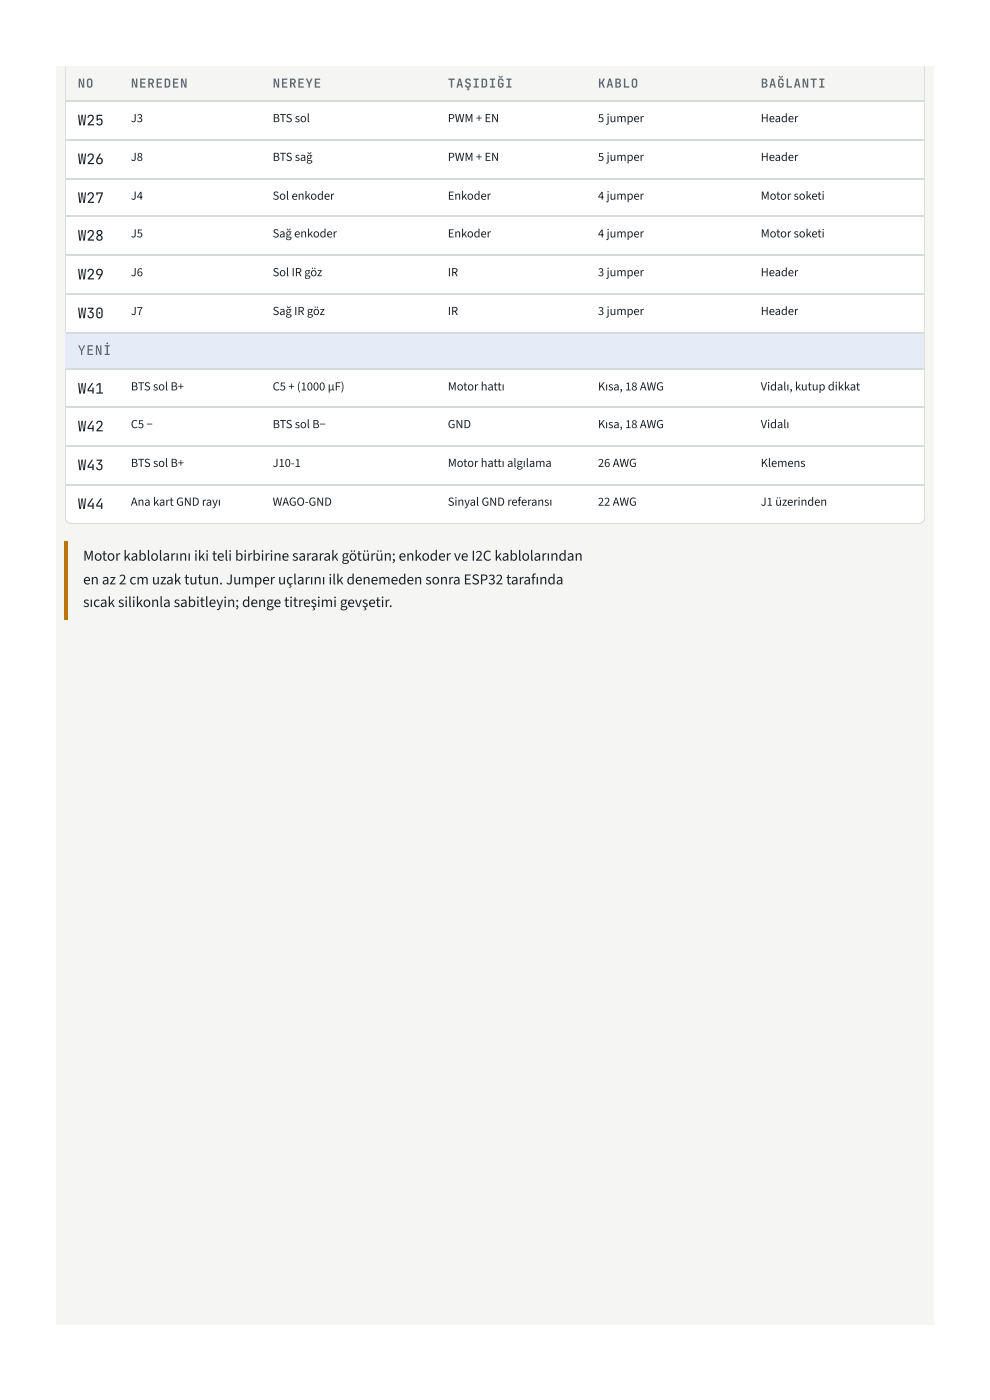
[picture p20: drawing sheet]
<svg xmlns="http://www.w3.org/2000/svg" width="210mm" height="297mm" viewBox="0 0 210 297" stroke-linecap="round" stroke-linejoin="round" font-family="sans-serif">
<defs><g id="words">
<g font-size="3.2" fill="#1b2127">
<text x="17.6" y="118.9">Motor kablolarını iki teli birbirine sararak götürün; enkoder ve I2C kablolarından</text>
<text x="17.6" y="124">en az 2 cm uzak tutun. Jumper uçlarını ilk denemeden sonra ESP32 tarafında</text>
<text x="17.6" y="128.8">sıcak silikonla sabitleyin; denge titreşimi gevşetir.</text>
</g>
<g font-size="3.1" fill="#1b2127">
<text x="16.5" y="26.6">W25</text>
<text x="16.5" y="34.8">W26</text>
<text x="16.5" y="43.1">W27</text>
<text x="16.5" y="51.1">W28</text>
<text x="16.5" y="59.3">W29</text>
<text x="16.5" y="67.5">W30</text>
<text x="16.5" y="83.5">W41</text>
<text x="16.5" y="91.5">W42</text>
<text x="16.5" y="99.7">W43</text>
<text x="16.5" y="108">W44</text>
</g>
<text font-size="2.8" fill="#1f4fa3" x="16.5" y="75.3">YENİ</text>
<g font-size="2.6" fill="#5b6670">
<text x="16.5" y="18.6">NO</text>
<text x="27.7" y="18.6">NEREDEN</text>
<text x="57.8" y="18.6">NEREYE</text>
<text x="94.9" y="18.6">TAŞIDIĞI</text>
<text x="126.8" y="18.6">KABLO</text>
<text x="161.3" y="18.6">BAĞLANTI</text>
</g>
<g font-size="2.6" fill="#1b2127">
<text x="27.7" y="25.9">J3</text>
<text x="57.8" y="25.9">BTS sol</text>
<text x="94.9" y="25.9">PWM + EN</text>
<text x="126.8" y="25.9">5 jumper</text>
<text x="161.3" y="25.9">Header</text>
<text x="27.7" y="34.1">J8</text>
<text x="57.8" y="34.1">BTS sağ</text>
<text x="94.9" y="34.1">PWM + EN</text>
<text x="126.8" y="34.1">5 jumper</text>
<text x="161.3" y="34.1">Header</text>
<text x="27.7" y="42.4">J4</text>
<text x="57.8" y="42.4">Sol enkoder</text>
<text x="94.9" y="42.4">Enkoder</text>
<text x="126.8" y="42.4">4 jumper</text>
<text x="161.3" y="42.4">Motor soketi</text>
<text x="27.7" y="50.4">J5</text>
<text x="57.8" y="50.4">Sağ enkoder</text>
<text x="94.9" y="50.4">Enkoder</text>
<text x="126.8" y="50.4">4 jumper</text>
<text x="161.3" y="50.4">Motor soketi</text>
<text x="27.7" y="58.6">J6</text>
<text x="57.8" y="58.6">Sol IR göz</text>
<text x="94.9" y="58.6">IR</text>
<text x="126.8" y="58.6">3 jumper</text>
<text x="161.3" y="58.6">Header</text>
<text x="27.7" y="66.8">J7</text>
<text x="57.8" y="66.8">Sağ IR göz</text>
<text x="94.9" y="66.8">IR</text>
<text x="126.8" y="66.8">3 jumper</text>
<text x="161.3" y="66.8">Header</text>
<text x="27.7" y="82.8">BTS sol B+</text>
<text x="57.8" y="82.8">C5 + (1000 µF)</text>
<text x="94.9" y="82.8">Motor hattı</text>
<text x="126.8" y="82.8">Kısa, 18 AWG</text>
<text x="161.3" y="82.8">Vidalı, kutup dikkat</text>
<text x="27.7" y="90.8">C5 −</text>
<text x="57.8" y="90.8">BTS sol B−</text>
<text x="94.9" y="90.8">GND</text>
<text x="126.8" y="90.8">Kısa, 18 AWG</text>
<text x="161.3" y="90.8">Vidalı</text>
<text x="27.7" y="99.1">BTS sol B+</text>
<text x="57.8" y="99.1">J10-1</text>
<text x="94.9" y="99.1">Motor hattı algılama</text>
<text x="126.8" y="99.1">26 AWG</text>
<text x="161.3" y="99.1">Klemens</text>
<text x="27.7" y="107.3">Ana kart GND rayı</text>
<text x="57.8" y="107.3">WAGO-GND</text>
<text x="94.9" y="107.3">Sinyal GND referansı</text>
<text x="126.8" y="107.3">22 AWG</text>
<text x="161.3" y="107.3">J1 üzerinden</text>
</g>
</g></defs>
<path d="M11.9 14h186.1v267h-186.1z" fill="#f5f6f4"/>
<path d="M13.8 14h182.2v95.8a1.26 1.26 0 0 1-1.2 1.3h-179.7a1.26 1.26 0 0 1-1.3-1.3z" fill="#fff"/>
<g fill="#d6dbd8">
<path d="M13.7 110.3h182.5v.9h-182.5z"/>
<path d="M195.3 14h.9v97.2h-.9z"/>
<path d="M13.7 14h.9v97.2h-.9z"/>
</g>
<g fill="#f5f6f4">
<path d="M14 14h11.2v7.3h-11.2z"/>
<path d="M25.2 14h30.1v7.3h-30.1z"/>
<path d="M55.3 14h37.1v7.3h-37.1z"/>
<path d="M92.4 14h32v7.3h-32z"/>
<path d="M124.4 14h34.3v7.3h-34.3z"/>
<path d="M158.7 14h37.2v7.3h-37.2z"/>
</g>
<path d="M14 70.5h181.9v7.8h-181.9z" fill="#e5ecf8"/>
<path d="M14 21.5h181.9M14 29.7h181.9M14 37.9h181.9M14 45.9h181.9M14 54.1h181.9M14 62.4h181.9M14 70.6h181.9M14 78.4h181.9M14 86.4h181.9M14 94.6h181.9M14 102.8h181.9" fill="none" stroke="#d6dbd8" stroke-width=".23"/>
<path d="M13.7 114.8h.7v16.7h-.7z" fill="#b9770e"/>
<use href="#words"/>
</svg>
